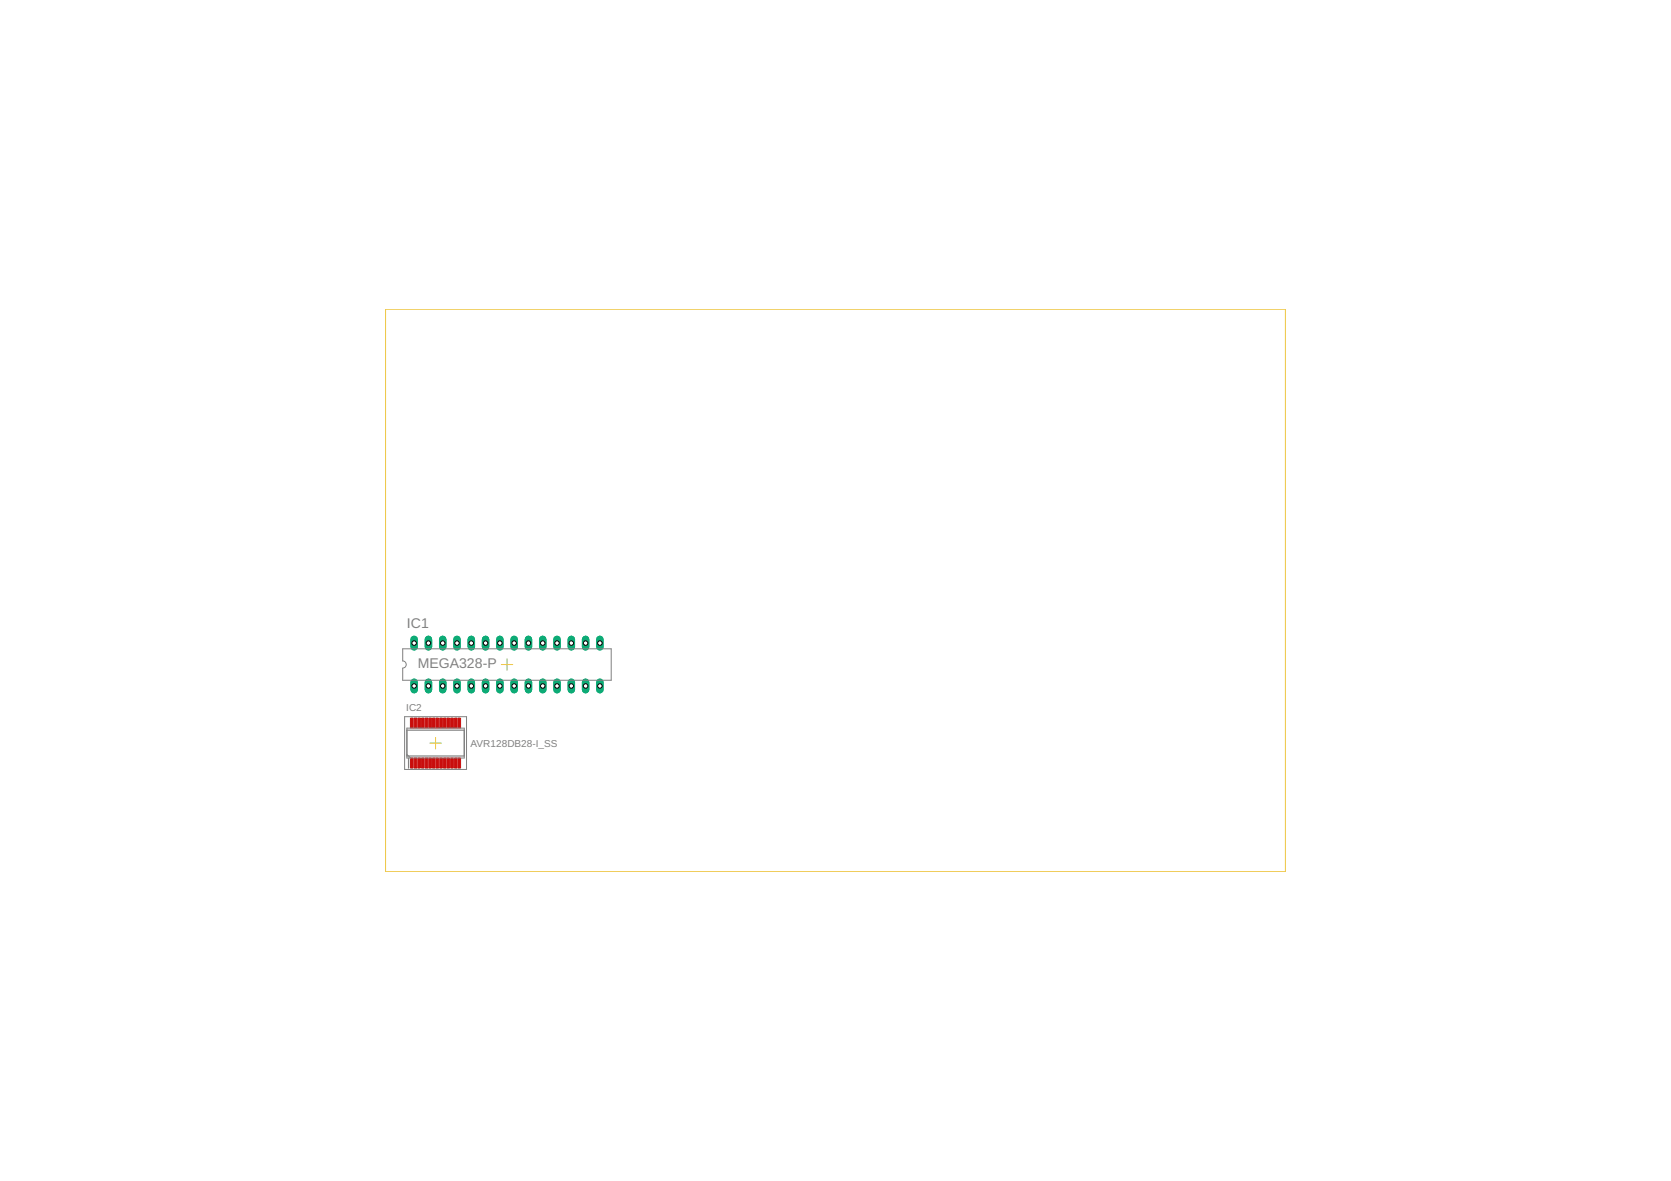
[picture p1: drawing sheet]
<svg xmlns="http://www.w3.org/2000/svg" width="297mm" height="210mm" viewBox="0 0 297 210" stroke-linecap="round" stroke-linejoin="round" font-family="sans-serif">
<defs><g id="words">
<g font-size="2.5" fill="#808080">
<text x="72.3" y="111.6">IC1</text>
<text x="74.3" y="118.7">MEGA328-P</text>
</g>
<g font-size="1.8" fill="#808080">
<text x="72.2" y="126.4">IC2</text>
<text x="83.7" y="132.7">AVR128DB28-I_SS</text>
</g>
</g></defs>
<path d="M73.6 121.3v1.3" fill="none" stroke="#0dab76" stroke-width="1.3"/>
<circle cx="73.6" cy="121.9" r=".4" fill="#fff" stroke="#000" stroke-width=".18"/>
<path d="M76.2 121.3v1.3" fill="none" stroke="#0dab76" stroke-width="1.3"/>
<circle cx="76.2" cy="121.9" r=".4" fill="#fff" stroke="#000" stroke-width=".18"/>
<path d="M78.7 121.3v1.3" fill="none" stroke="#0dab76" stroke-width="1.3"/>
<circle cx="78.7" cy="121.9" r=".4" fill="#fff" stroke="#000" stroke-width=".18"/>
<path d="M81.2 121.3v1.3" fill="none" stroke="#0dab76" stroke-width="1.3"/>
<circle cx="81.2" cy="121.9" r=".4" fill="#fff" stroke="#000" stroke-width=".18"/>
<path d="M83.8 121.3v1.3" fill="none" stroke="#0dab76" stroke-width="1.3"/>
<circle cx="83.8" cy="121.9" r=".4" fill="#fff" stroke="#000" stroke-width=".18"/>
<path d="M86.3 121.3v1.3" fill="none" stroke="#0dab76" stroke-width="1.3"/>
<circle cx="86.3" cy="121.9" r=".4" fill="#fff" stroke="#000" stroke-width=".18"/>
<path d="M88.9 121.3v1.3" fill="none" stroke="#0dab76" stroke-width="1.3"/>
<circle cx="88.9" cy="121.9" r=".4" fill="#fff" stroke="#000" stroke-width=".18"/>
<path d="M91.4 121.3v1.3" fill="none" stroke="#0dab76" stroke-width="1.3"/>
<circle cx="91.4" cy="121.9" r=".4" fill="#fff" stroke="#000" stroke-width=".18"/>
<path d="M93.9 121.3v1.3" fill="none" stroke="#0dab76" stroke-width="1.3"/>
<circle cx="93.9" cy="121.9" r=".4" fill="#fff" stroke="#000" stroke-width=".18"/>
<path d="M96.5 121.3v1.3" fill="none" stroke="#0dab76" stroke-width="1.3"/>
<circle cx="96.5" cy="121.9" r=".4" fill="#fff" stroke="#000" stroke-width=".18"/>
<path d="M99 121.3v1.3" fill="none" stroke="#0dab76" stroke-width="1.3"/>
<circle cx="99" cy="121.9" r=".4" fill="#fff" stroke="#000" stroke-width=".18"/>
<path d="M101.6 121.3v1.3" fill="none" stroke="#0dab76" stroke-width="1.3"/>
<circle cx="101.6" cy="121.9" r=".4" fill="#fff" stroke="#000" stroke-width=".18"/>
<path d="M104.1 121.3v1.3" fill="none" stroke="#0dab76" stroke-width="1.3"/>
<circle cx="104.1" cy="121.9" r=".4" fill="#fff" stroke="#000" stroke-width=".18"/>
<path d="M106.6 121.3v1.3" fill="none" stroke="#0dab76" stroke-width="1.3"/>
<circle cx="106.6" cy="121.9" r=".4" fill="#fff" stroke="#000" stroke-width=".18"/>
<path d="M106.6 113.6v1.4" fill="none" stroke="#0dab76" stroke-width="1.3"/>
<circle cx="106.6" cy="114.3" r=".4" fill="#fff" stroke="#000" stroke-width=".18"/>
<path d="M104.1 113.6v1.4" fill="none" stroke="#0dab76" stroke-width="1.3"/>
<circle cx="104.1" cy="114.3" r=".4" fill="#fff" stroke="#000" stroke-width=".18"/>
<path d="M101.6 113.6v1.4" fill="none" stroke="#0dab76" stroke-width="1.3"/>
<circle cx="101.6" cy="114.3" r=".4" fill="#fff" stroke="#000" stroke-width=".18"/>
<path d="M99 113.6v1.4" fill="none" stroke="#0dab76" stroke-width="1.3"/>
<circle cx="99" cy="114.3" r=".4" fill="#fff" stroke="#000" stroke-width=".18"/>
<path d="M96.5 113.6v1.4" fill="none" stroke="#0dab76" stroke-width="1.3"/>
<circle cx="96.5" cy="114.3" r=".4" fill="#fff" stroke="#000" stroke-width=".18"/>
<path d="M93.9 113.6v1.4" fill="none" stroke="#0dab76" stroke-width="1.3"/>
<circle cx="93.9" cy="114.3" r=".4" fill="#fff" stroke="#000" stroke-width=".18"/>
<path d="M91.4 113.6v1.4" fill="none" stroke="#0dab76" stroke-width="1.3"/>
<circle cx="91.4" cy="114.3" r=".4" fill="#fff" stroke="#000" stroke-width=".18"/>
<path d="M88.9 113.6v1.4" fill="none" stroke="#0dab76" stroke-width="1.3"/>
<circle cx="88.9" cy="114.3" r=".4" fill="#fff" stroke="#000" stroke-width=".18"/>
<path d="M86.3 113.6v1.4" fill="none" stroke="#0dab76" stroke-width="1.3"/>
<circle cx="86.3" cy="114.3" r=".4" fill="#fff" stroke="#000" stroke-width=".18"/>
<path d="M83.8 113.6v1.4" fill="none" stroke="#0dab76" stroke-width="1.3"/>
<circle cx="83.8" cy="114.3" r=".4" fill="#fff" stroke="#000" stroke-width=".18"/>
<path d="M81.2 113.6v1.4" fill="none" stroke="#0dab76" stroke-width="1.3"/>
<circle cx="81.2" cy="114.3" r=".4" fill="#fff" stroke="#000" stroke-width=".18"/>
<path d="M78.7 113.6v1.4" fill="none" stroke="#0dab76" stroke-width="1.3"/>
<circle cx="78.7" cy="114.3" r=".4" fill="#fff" stroke="#000" stroke-width=".18"/>
<path d="M76.2 113.6v1.4" fill="none" stroke="#0dab76" stroke-width="1.3"/>
<circle cx="76.2" cy="114.3" r=".4" fill="#fff" stroke="#000" stroke-width=".18"/>
<path d="M73.6 113.6v1.4" fill="none" stroke="#0dab76" stroke-width="1.3"/>
<circle cx="73.6" cy="114.3" r=".4" fill="#fff" stroke="#000" stroke-width=".18"/>
<g fill="#c90d0c" stroke="#c90d0c" stroke-width=".18">
<path d="M73 134.7h.4v1.8h-.4z"/>
<path d="M73.6 134.7h.5v1.8h-.5z"/>
<path d="M74.3 134.7h.4v1.8h-.4z"/>
<path d="M74.9 134.7h.5v1.8h-.5z"/>
<path d="M75.6 134.7h.4v1.8h-.4z"/>
<path d="M76.2 134.7h.5v1.8h-.5z"/>
<path d="M76.9 134.7h.4v1.8h-.4z"/>
<path d="M77.5 134.7h.5v1.8h-.5z"/>
<path d="M78.2 134.7h.4v1.8h-.4z"/>
<path d="M78.8 134.7h.5v1.8h-.5z"/>
<path d="M79.5 134.7h.4v1.8h-.4z"/>
<path d="M80.1 134.7h.5v1.8h-.5z"/>
<path d="M80.8 134.7h.4v1.8h-.4z"/>
<path d="M81.4 134.7h.5v1.8h-.5z"/>
<path d="M81.4 127.6h.5v1.8h-.5z"/>
<path d="M80.8 127.6h.4v1.8h-.4z"/>
<path d="M80.1 127.6h.5v1.8h-.5z"/>
<path d="M79.5 127.6h.4v1.8h-.4z"/>
<path d="M78.8 127.6h.5v1.8h-.5z"/>
<path d="M78.2 127.6h.4v1.8h-.4z"/>
<path d="M77.5 127.6h.5v1.8h-.5z"/>
<path d="M76.9 127.6h.4v1.8h-.4z"/>
<path d="M76.2 127.6h.5v1.8h-.5z"/>
<path d="M75.6 127.6h.4v1.8h-.4z"/>
<path d="M74.9 127.6h.5v1.8h-.5z"/>
<path d="M74.3 127.6h.4v1.8h-.4z"/>
<path d="M73.6 127.6h.5v1.8h-.5z"/>
<path d="M73 127.6h.4v1.8h-.4z"/>
</g>
<path d="M73.6 121.3v1.3" fill="none" stroke="#0dab76" stroke-width="1.3"/>
<circle cx="73.6" cy="121.9" r=".4" fill="#fff" stroke="#000" stroke-width=".18"/>
<path d="M76.2 121.3v1.3" fill="none" stroke="#0dab76" stroke-width="1.3"/>
<circle cx="76.2" cy="121.9" r=".4" fill="#fff" stroke="#000" stroke-width=".18"/>
<path d="M78.7 121.3v1.3" fill="none" stroke="#0dab76" stroke-width="1.3"/>
<circle cx="78.7" cy="121.9" r=".4" fill="#fff" stroke="#000" stroke-width=".18"/>
<path d="M81.2 121.3v1.3" fill="none" stroke="#0dab76" stroke-width="1.3"/>
<circle cx="81.2" cy="121.9" r=".4" fill="#fff" stroke="#000" stroke-width=".18"/>
<path d="M83.8 121.3v1.3" fill="none" stroke="#0dab76" stroke-width="1.3"/>
<circle cx="83.8" cy="121.9" r=".4" fill="#fff" stroke="#000" stroke-width=".18"/>
<path d="M86.3 121.3v1.3" fill="none" stroke="#0dab76" stroke-width="1.3"/>
<circle cx="86.3" cy="121.9" r=".4" fill="#fff" stroke="#000" stroke-width=".18"/>
<path d="M88.9 121.3v1.3" fill="none" stroke="#0dab76" stroke-width="1.3"/>
<circle cx="88.9" cy="121.9" r=".4" fill="#fff" stroke="#000" stroke-width=".18"/>
<path d="M91.4 121.3v1.3" fill="none" stroke="#0dab76" stroke-width="1.3"/>
<circle cx="91.4" cy="121.9" r=".4" fill="#fff" stroke="#000" stroke-width=".18"/>
<path d="M93.9 121.3v1.3" fill="none" stroke="#0dab76" stroke-width="1.3"/>
<circle cx="93.9" cy="121.9" r=".4" fill="#fff" stroke="#000" stroke-width=".18"/>
<path d="M96.5 121.3v1.3" fill="none" stroke="#0dab76" stroke-width="1.3"/>
<circle cx="96.5" cy="121.9" r=".4" fill="#fff" stroke="#000" stroke-width=".18"/>
<path d="M99 121.3v1.3" fill="none" stroke="#0dab76" stroke-width="1.3"/>
<circle cx="99" cy="121.9" r=".4" fill="#fff" stroke="#000" stroke-width=".18"/>
<path d="M101.6 121.3v1.3" fill="none" stroke="#0dab76" stroke-width="1.3"/>
<circle cx="101.6" cy="121.9" r=".4" fill="#fff" stroke="#000" stroke-width=".18"/>
<path d="M104.1 121.3v1.3" fill="none" stroke="#0dab76" stroke-width="1.3"/>
<circle cx="104.1" cy="121.9" r=".4" fill="#fff" stroke="#000" stroke-width=".18"/>
<path d="M106.6 121.3v1.3" fill="none" stroke="#0dab76" stroke-width="1.3"/>
<circle cx="106.6" cy="121.9" r=".4" fill="#fff" stroke="#000" stroke-width=".18"/>
<path d="M106.6 113.6v1.4" fill="none" stroke="#0dab76" stroke-width="1.3"/>
<circle cx="106.6" cy="114.3" r=".4" fill="#fff" stroke="#000" stroke-width=".18"/>
<path d="M104.1 113.6v1.4" fill="none" stroke="#0dab76" stroke-width="1.3"/>
<circle cx="104.1" cy="114.3" r=".4" fill="#fff" stroke="#000" stroke-width=".18"/>
<path d="M101.6 113.6v1.4" fill="none" stroke="#0dab76" stroke-width="1.3"/>
<circle cx="101.6" cy="114.3" r=".4" fill="#fff" stroke="#000" stroke-width=".18"/>
<path d="M99 113.6v1.4" fill="none" stroke="#0dab76" stroke-width="1.3"/>
<circle cx="99" cy="114.3" r=".4" fill="#fff" stroke="#000" stroke-width=".18"/>
<path d="M96.5 113.6v1.4" fill="none" stroke="#0dab76" stroke-width="1.3"/>
<circle cx="96.5" cy="114.3" r=".4" fill="#fff" stroke="#000" stroke-width=".18"/>
<path d="M93.9 113.6v1.4" fill="none" stroke="#0dab76" stroke-width="1.3"/>
<circle cx="93.9" cy="114.3" r=".4" fill="#fff" stroke="#000" stroke-width=".18"/>
<path d="M91.4 113.6v1.4" fill="none" stroke="#0dab76" stroke-width="1.3"/>
<circle cx="91.4" cy="114.3" r=".4" fill="#fff" stroke="#000" stroke-width=".18"/>
<path d="M88.9 113.6v1.4" fill="none" stroke="#0dab76" stroke-width="1.3"/>
<circle cx="88.9" cy="114.3" r=".4" fill="#fff" stroke="#000" stroke-width=".18"/>
<path d="M86.3 113.6v1.4" fill="none" stroke="#0dab76" stroke-width="1.3"/>
<circle cx="86.3" cy="114.3" r=".4" fill="#fff" stroke="#000" stroke-width=".18"/>
<path d="M83.8 113.6v1.4" fill="none" stroke="#0dab76" stroke-width="1.3"/>
<circle cx="83.8" cy="114.3" r=".4" fill="#fff" stroke="#000" stroke-width=".18"/>
<path d="M81.2 113.6v1.4" fill="none" stroke="#0dab76" stroke-width="1.3"/>
<circle cx="81.2" cy="114.3" r=".4" fill="#fff" stroke="#000" stroke-width=".18"/>
<path d="M78.7 113.6v1.4" fill="none" stroke="#0dab76" stroke-width="1.3"/>
<circle cx="78.7" cy="114.3" r=".4" fill="#fff" stroke="#000" stroke-width=".18"/>
<path d="M76.2 113.6v1.4" fill="none" stroke="#0dab76" stroke-width="1.3"/>
<circle cx="76.2" cy="114.3" r=".4" fill="#fff" stroke="#000" stroke-width=".18"/>
<path d="M73.6 113.6v1.4" fill="none" stroke="#0dab76" stroke-width="1.3"/>
<circle cx="73.6" cy="114.3" r=".4" fill="#fff" stroke="#000" stroke-width=".18"/>
<path d="M71.6 115.3h37v5.6h-37v-2.2a.63 .63 0 0 0 .6-.6 .63 .63 0 0 0-.6-.6zM71.9 127.4h11v9.4h-11zM72.3 129.4h10.2v5.3h-10.2zM72.3 134.1l.7 .6" fill="none" stroke="#808080" stroke-width=".18"/>
<path d="M72.3 129.8h10.2v4.6h-10.2zM72.6 134.7v1.8" fill="none" stroke="#808080" stroke-width=".21"/>
<path d="M89.1 118.1h2M90.1 117.1v2M76.4 132.1h2M77.4 131.1v2" fill="none" stroke="#afd134" stroke-width=".18"/>
<path d="M68.5 55h160v99.9h-160z" fill="none" stroke="#eec643" stroke-width=".18"/>
<use href="#words"/>
</svg>
